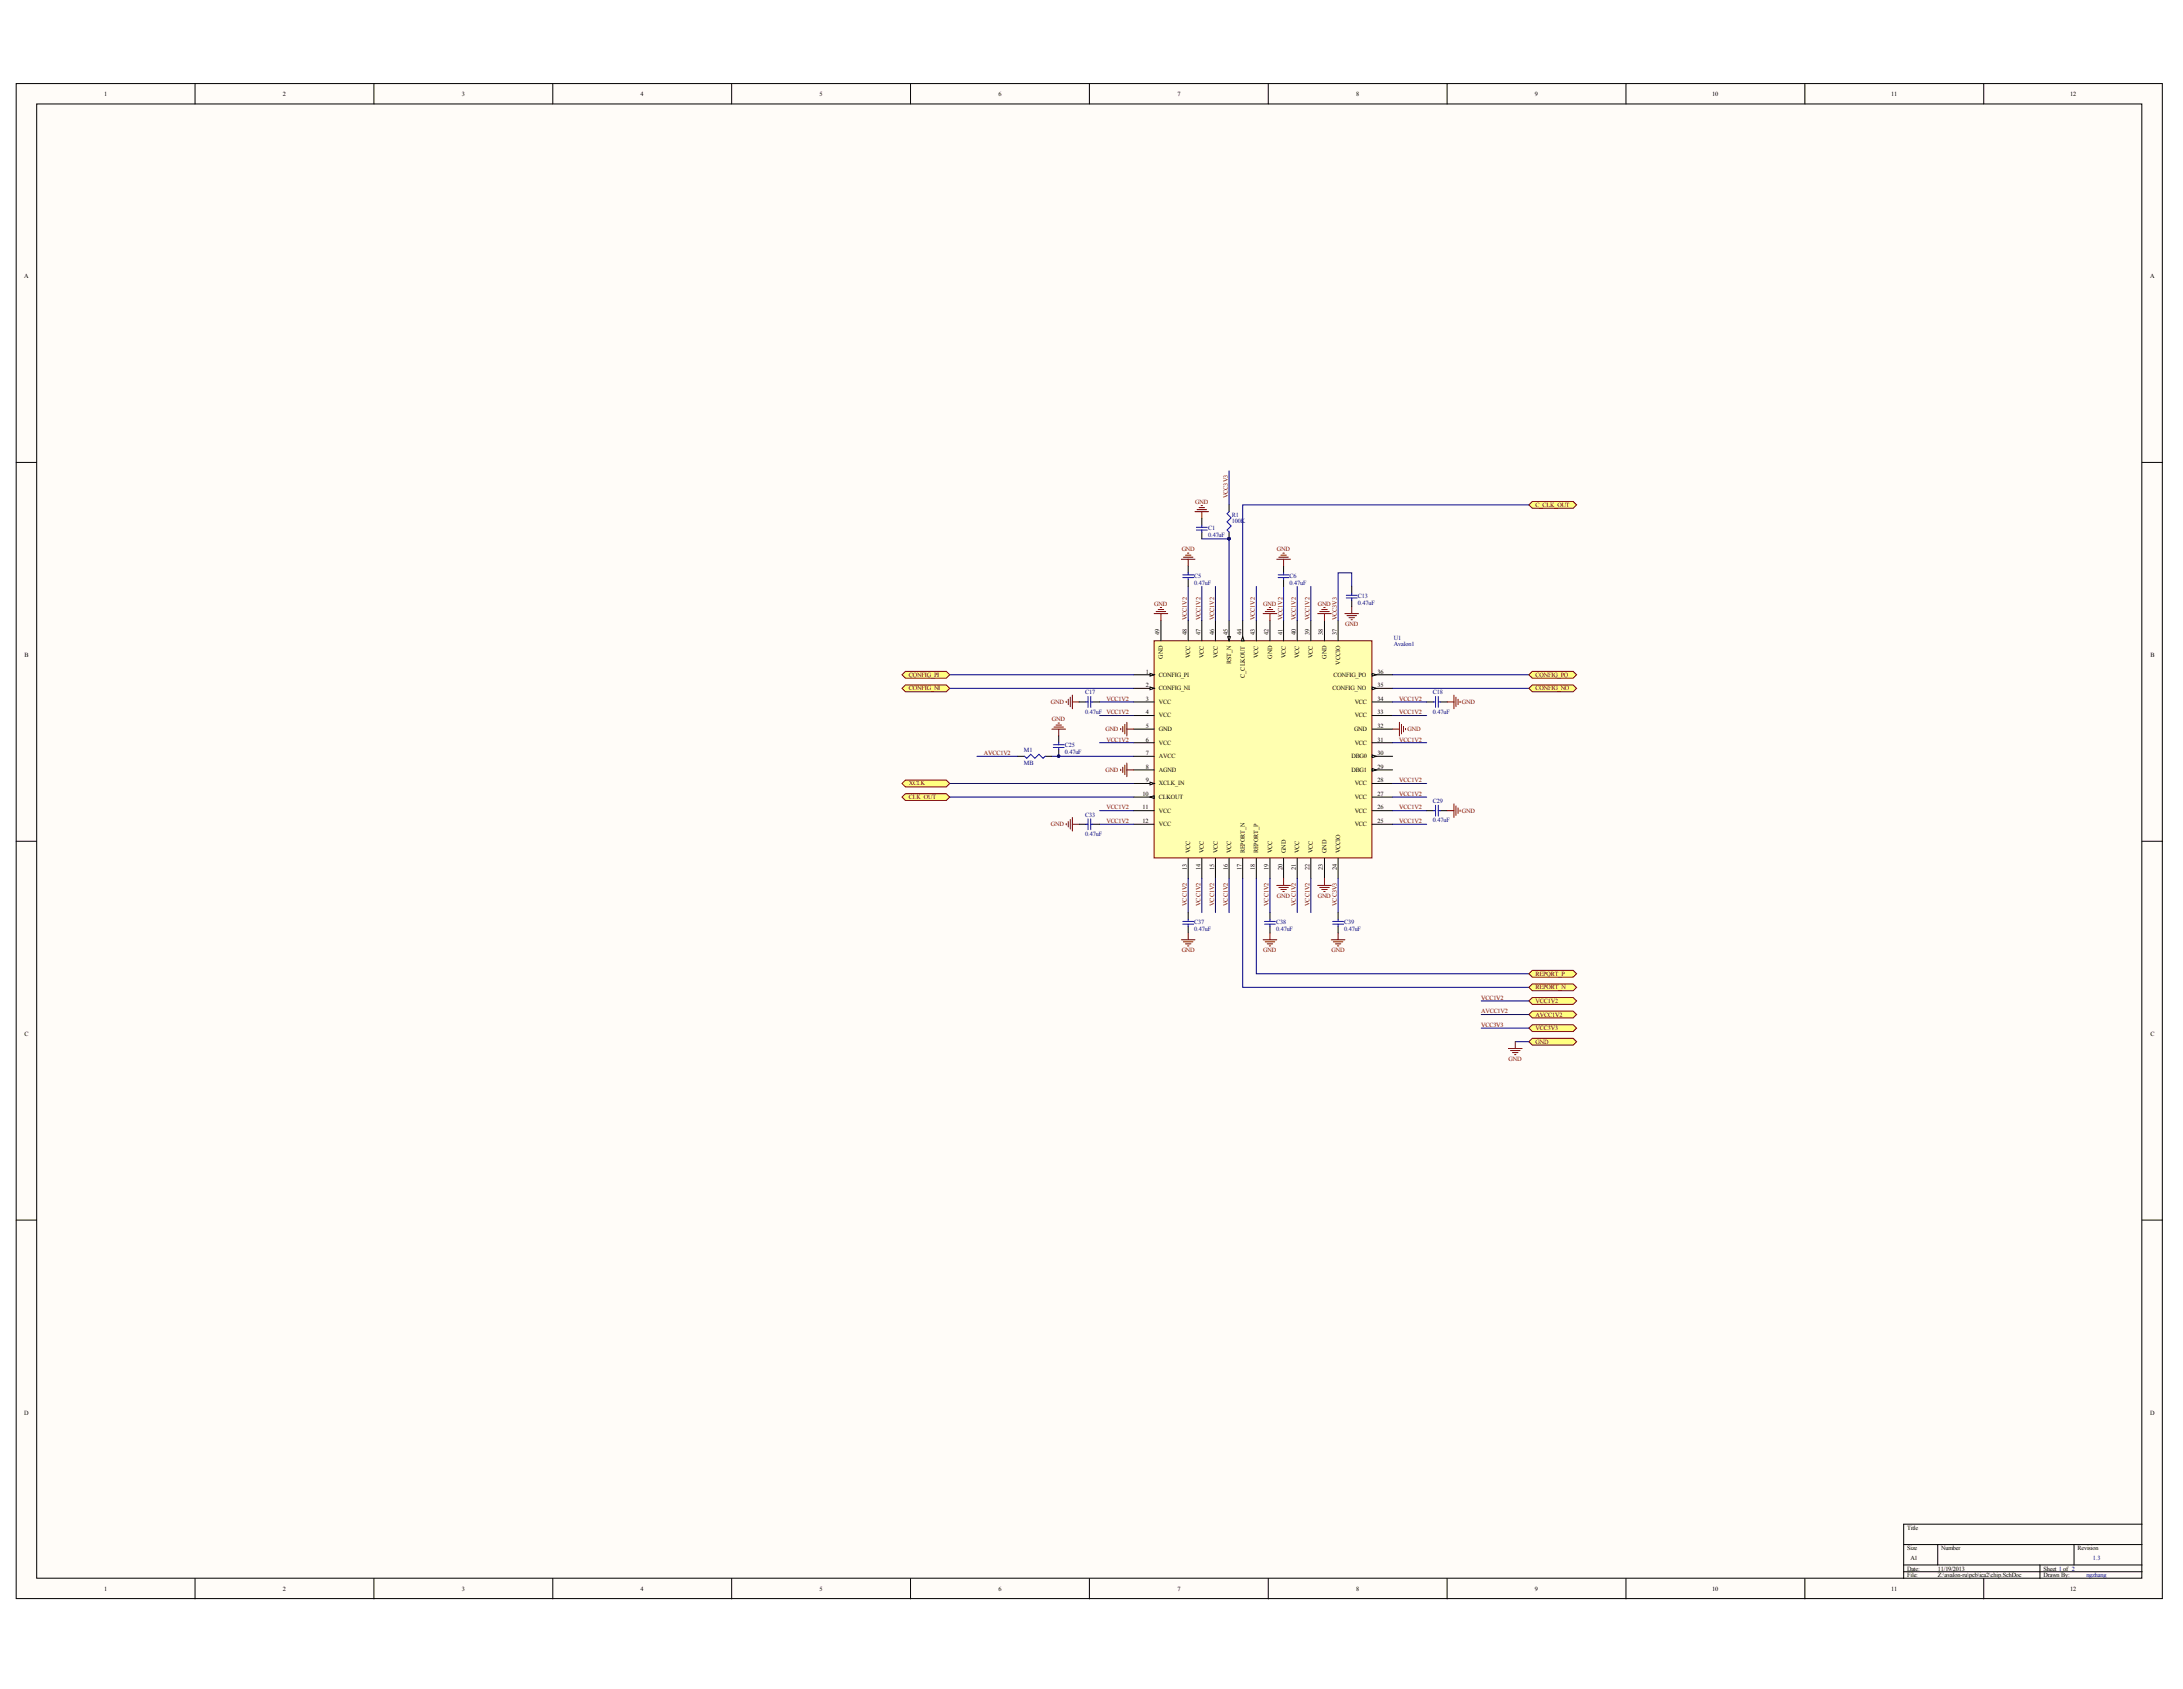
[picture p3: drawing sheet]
<svg xmlns="http://www.w3.org/2000/svg" width="279mm" height="216mm" viewBox="0 0 279 216" stroke-linecap="round" stroke-linejoin="round" font-family="sans-serif">
<defs><g id="words">
<g font-size=".8">
<text x="13.3" y="12.3">1</text>
<text x="36.2" y="12.3">2</text>
<text x="59" y="12.3">3</text>
<text x="81.9" y="12.3">4</text>
<text x="104.8" y="12.3">5</text>
<text x="127.6" y="12.3">6</text>
<text x="150.5" y="12.3">7</text>
<text x="173.3" y="12.3">8</text>
<text x="196.2" y="12.3">9</text>
<text x="218.9" y="12.3">10</text>
<text x="241.7" y="12.3">11</text>
<text x="264.6" y="12.3">12</text>
<text x="3.1" y="35.6">A</text>
<text x="274.8" y="35.6">A</text>
<text x="148.2" y="81.2" transform="rotate(-90 148.2 81.2)">49</text>
<text x="151.7" y="81.2" transform="rotate(-90 151.7 81.2)">48</text>
<text x="153.5" y="81.2" transform="rotate(-90 153.5 81.2)">47</text>
<text x="155.2" y="81.2" transform="rotate(-90 155.2 81.2)">46</text>
<text x="157" y="81.2" transform="rotate(-90 157 81.2)">45</text>
<text x="158.7" y="81.2" transform="rotate(-90 158.7 81.2)">44</text>
<text x="160.4" y="81.2" transform="rotate(-90 160.4 81.2)">43</text>
<text x="162.2" y="81.2" transform="rotate(-90 162.2 81.2)">42</text>
<text x="163.9" y="81.2" transform="rotate(-90 163.9 81.2)">41</text>
<text x="165.7" y="81.2" transform="rotate(-90 165.7 81.2)">40</text>
<text x="167.4" y="81.2" transform="rotate(-90 167.4 81.2)">39</text>
<text x="169.1" y="81.2" transform="rotate(-90 169.1 81.2)">38</text>
<text x="170.9" y="81.2" transform="rotate(-90 170.9 81.2)">37</text>
<text x="3.1" y="84">B</text>
<text x="146.5" y="86.1">1</text>
<text x="146.5" y="87.8">2</text>
<text x="146.5" y="89.6">3</text>
<text x="148.1" y="86.5">CONFIG_PI</text>
<text x="148.1" y="88.3">CONFIG_NI</text>
<text x="148.1" y="90">VCC</text>
<text x="148.6" y="84.2" transform="rotate(-90 148.6 84.2)">GND</text>
<text x="152.1" y="84.1" transform="rotate(-90 152.1 84.1)">VCC</text>
<text x="153.9" y="84.1" transform="rotate(-90 153.9 84.1)">VCC</text>
<text x="155.7" y="84.1" transform="rotate(-90 155.7 84.1)">VCC</text>
<text x="157.4" y="84.9" transform="rotate(-90 157.4 84.9)">RST_N</text>
<text x="159.1" y="86.6" transform="rotate(-90 159.1 86.6)">C_CLKOUT</text>
<text x="160.8" y="84.1" transform="rotate(-90 160.8 84.1)">VCC</text>
<text x="162.6" y="84.2" transform="rotate(-90 162.6 84.2)">GND</text>
<text x="164.3" y="84.1" transform="rotate(-90 164.3 84.1)">VCC</text>
<text x="166.1" y="84.1" transform="rotate(-90 166.1 84.1)">VCC</text>
<text x="167.8" y="84.1" transform="rotate(-90 167.8 84.1)">VCC</text>
<text x="169.6" y="84.2" transform="rotate(-90 169.6 84.2)">GND</text>
<text x="170.3" y="88.3">CONFIG_NO</text>
<text x="170.5" y="86.5">CONFIG_PO</text>
<text x="171.3" y="85" transform="rotate(-90 171.3 85)">VCCIO</text>
<text x="173.2" y="90">VCC</text>
<text x="176.1" y="89.6">34</text>
<text x="176.1" y="87.8">35</text>
<text x="176.1" y="86.1">36</text>
<text x="274.9" y="84">B</text>
<text x="146.5" y="91.3">4</text>
<text x="146.5" y="93">5</text>
<text x="146.5" y="94.8">6</text>
<text x="148.1" y="91.7">VCC</text>
<text x="148.1" y="93.5">GND</text>
<text x="148.1" y="95.2">VCC</text>
<text x="173.1" y="93.5">GND</text>
<text x="173.2" y="95.2">VCC</text>
<text x="173.2" y="91.7">VCC</text>
<text x="176.1" y="94.8">31</text>
<text x="176.1" y="93">32</text>
<text x="176.1" y="91.3">33</text>
<text x="146" y="101.7">10</text>
<text x="146.5" y="96.5">7</text>
<text x="146.5" y="98.2">8</text>
<text x="146.5" y="100">9</text>
<text x="148.1" y="96.9">AVCC</text>
<text x="148.1" y="98.7">AGND</text>
<text x="148.1" y="100.4">XCLK_IN</text>
<text x="172.7" y="98.7">DBG1</text>
<text x="172.7" y="96.9">DBG0</text>
<text x="173.2" y="100.4">VCC</text>
<text x="176.1" y="101.7">27</text>
<text x="176.1" y="100">28</text>
<text x="176.1" y="98.2">29</text>
<text x="176.1" y="96.5">30</text>
<text x="146" y="103.5">11</text>
<text x="146" y="105.2">12</text>
<text x="148.1" y="102.2">CLKOUT</text>
<text x="148.1" y="103.9">VCC</text>
<text x="148.1" y="105.6">VCC</text>
<text x="173.2" y="105.6">VCC</text>
<text x="173.2" y="103.9">VCC</text>
<text x="173.2" y="102.2">VCC</text>
<text x="176.1" y="105.2">25</text>
<text x="176.1" y="103.5">26</text>
<text x="151.7" y="111.2" transform="rotate(-90 151.7 111.2)">13</text>
<text x="152.1" y="109.1" transform="rotate(-90 152.1 109.1)">VCC</text>
<text x="153.5" y="111.2" transform="rotate(-90 153.5 111.2)">14</text>
<text x="153.9" y="109.1" transform="rotate(-90 153.9 109.1)">VCC</text>
<text x="155.2" y="111.2" transform="rotate(-90 155.2 111.2)">15</text>
<text x="155.7" y="109.1" transform="rotate(-90 155.7 109.1)">VCC</text>
<text x="157" y="111.2" transform="rotate(-90 157 111.2)">16</text>
<text x="157.4" y="109.1" transform="rotate(-90 157.4 109.1)">VCC</text>
<text x="158.7" y="111.2" transform="rotate(-90 158.7 111.2)">17</text>
<text x="159.1" y="109.1" transform="rotate(-90 159.1 109.1)">REPORT_N</text>
<text x="160.4" y="111.2" transform="rotate(-90 160.4 111.2)">18</text>
<text x="160.8" y="109.1" transform="rotate(-90 160.8 109.1)">REPORT_P</text>
<text x="162.2" y="111.2" transform="rotate(-90 162.2 111.2)">19</text>
<text x="162.6" y="109.1" transform="rotate(-90 162.6 109.1)">VCC</text>
<text x="163.9" y="111.2" transform="rotate(-90 163.9 111.2)">20</text>
<text x="164.3" y="109.1" transform="rotate(-90 164.3 109.1)">GND</text>
<text x="165.7" y="111.2" transform="rotate(-90 165.7 111.2)">21</text>
<text x="166.1" y="109.1" transform="rotate(-90 166.1 109.1)">VCC</text>
<text x="167.4" y="111.2" transform="rotate(-90 167.4 111.2)">22</text>
<text x="167.8" y="109.1" transform="rotate(-90 167.8 109.1)">VCC</text>
<text x="169.1" y="111.2" transform="rotate(-90 169.1 111.2)">23</text>
<text x="169.6" y="109.1" transform="rotate(-90 169.6 109.1)">GND</text>
<text x="170.9" y="111.2" transform="rotate(-90 170.9 111.2)">24</text>
<text x="171.3" y="109.1" transform="rotate(-90 171.3 109.1)">VCCIO</text>
<text x="3.1" y="132.4">C</text>
<text x="274.9" y="132.4">C</text>
<text x="3.1" y="180.9">D</text>
<text x="274.8" y="180.9">D</text>
<text x="243.8" y="195.5">Title</text>
<text x="13.3" y="203.3">1</text>
<text x="36.2" y="203.3">2</text>
<text x="59" y="203.3">3</text>
<text x="81.9" y="203.3">4</text>
<text x="104.8" y="203.3">5</text>
<text x="127.6" y="203.3">6</text>
<text x="150.5" y="203.3">7</text>
<text x="173.3" y="203.3">8</text>
<text x="196.2" y="203.3">9</text>
<text x="218.9" y="203.3">10</text>
<text x="241.7" y="203.3">11</text>
<text x="243.8" y="198.1">Size</text>
<text x="243.8" y="200.8">Date:</text>
<text x="243.8" y="201.6">File:</text>
<text x="244.2" y="199.5">A1</text>
<text x="247.7" y="200.8">11/19/2013</text>
<text x="247.7" y="201.6">Z:\avalon-ru\pcb\ica2\chip.SchDoc</text>
<text x="248.1" y="198.1">Number</text>
<text x="261.2" y="200.8">Sheet 1 of 2</text>
<text x="261.2" y="201.6">Drawn By:</text>
<text x="264.6" y="203.3">12</text>
<text x="265.6" y="198.1">Revision</text>
</g>
<g font-size=".8" fill="#800000">
<text x="152.8" y="64.4">GND</text>
<text x="157" y="63.7" transform="rotate(-90 157 63.7)">VCC3V3</text>
<text x="196.3" y="64.8">C_CLK_OUT</text>
<text x="151.1" y="70.5">GND</text>
<text x="163.2" y="70.5">GND</text>
<text x="147.5" y="77.4">GND</text>
<text x="161.5" y="77.4">GND</text>
<text x="168.4" y="77.4">GND</text>
<text x="151.7" y="79.3" transform="rotate(-90 151.7 79.3)">VCC1V2</text>
<text x="153.5" y="79.3" transform="rotate(-90 153.5 79.3)">VCC1V2</text>
<text x="155.2" y="79.3" transform="rotate(-90 155.2 79.3)">VCC1V2</text>
<text x="160.4" y="79.3" transform="rotate(-90 160.4 79.3)">VCC1V2</text>
<text x="163.9" y="79.3" transform="rotate(-90 163.9 79.3)">VCC1V2</text>
<text x="165.7" y="79.3" transform="rotate(-90 165.7 79.3)">VCC1V2</text>
<text x="167.4" y="79.3" transform="rotate(-90 167.4 79.3)">VCC1V2</text>
<text x="170.9" y="79.3" transform="rotate(-90 170.9 79.3)">VCC3V3</text>
<text x="171.9" y="80">GND</text>
<text x="116.2" y="86.5">CONFIG_PI</text>
<text x="116.2" y="88.3">CONFIG_NI</text>
<text x="134.3" y="90">GND</text>
<text x="141.4" y="89.6">VCC1V2</text>
<text x="178.9" y="89.6">VCC1V2</text>
<text x="186.9" y="90">GND</text>
<text x="196.3" y="86.5">CONFIG_PO</text>
<text x="196.3" y="88.3">CONFIG_NO</text>
<text x="134.5" y="92.2">GND</text>
<text x="141.3" y="93.5">GND</text>
<text x="141.4" y="94.8">VCC1V2</text>
<text x="178.9" y="91.3">VCC1V2</text>
<text x="178.9" y="94.8">VCC1V2</text>
<text x="179.9" y="93.5">GND</text>
<text x="116.2" y="100.4">XCLK</text>
<text x="125.8" y="96.5">AVCC1V2</text>
<text x="141.3" y="98.7">GND</text>
<text x="178.9" y="100">VCC1V2</text>
<text x="178.9" y="101.7">VCC1V2</text>
<text x="116.2" y="102.2">CLK_OUT</text>
<text x="134.3" y="105.6">GND</text>
<text x="141.4" y="105.2">VCC1V2</text>
<text x="141.4" y="103.5">VCC1V2</text>
<text x="178.9" y="103.5">VCC1V2</text>
<text x="178.9" y="105.2">VCC1V2</text>
<text x="186.9" y="103.9">GND</text>
<text x="151.7" y="115.8" transform="rotate(-90 151.7 115.8)">VCC1V2</text>
<text x="153.5" y="115.8" transform="rotate(-90 153.5 115.8)">VCC1V2</text>
<text x="155.2" y="115.8" transform="rotate(-90 155.2 115.8)">VCC1V2</text>
<text x="157" y="115.8" transform="rotate(-90 157 115.8)">VCC1V2</text>
<text x="162.2" y="115.8" transform="rotate(-90 162.2 115.8)">VCC1V2</text>
<text x="163.2" y="114.7">GND</text>
<text x="165.7" y="115.8" transform="rotate(-90 165.7 115.8)">VCC1V2</text>
<text x="167.4" y="115.8" transform="rotate(-90 167.4 115.8)">VCC1V2</text>
<text x="168.4" y="114.7">GND</text>
<text x="170.9" y="115.8" transform="rotate(-90 170.9 115.8)">VCC3V3</text>
<text x="151.1" y="121.7">GND</text>
<text x="161.5" y="121.7">GND</text>
<text x="170.2" y="121.7">GND</text>
<text x="196.3" y="124.7">REPORT_P</text>
<text x="189.3" y="127.8">VCC1V2</text>
<text x="189.3" y="129.5">AVCC1V2</text>
<text x="189.3" y="131.3">VCC3V3</text>
<text x="196.3" y="126.5">REPORT_N</text>
<text x="196.3" y="128.2">VCC1V2</text>
<text x="196.3" y="130">AVCC1V2</text>
<text x="196.3" y="131.7">VCC3V3</text>
<text x="192.8" y="135.6">GND</text>
<text x="196.3" y="133.4">GND</text>
</g>
<g font-size=".8" fill="#000080">
<text x="154.4" y="68.6">0.47uF</text>
<text x="154.4" y="67.8">C1</text>
<text x="157.5" y="66.9">100K</text>
<text x="157.5" y="66">R1</text>
<text x="152.7" y="74.7">0.47uF</text>
<text x="152.7" y="73.8">C5</text>
<text x="164.9" y="74.7">0.47uF</text>
<text x="164.9" y="73.8">C6</text>
<text x="173.6" y="77.3">0.47uF</text>
<text x="173.6" y="76.4">C13</text>
<text x="178.2" y="81.8">U1</text>
<text x="178.2" y="82.6">Avalon1</text>
<text x="138.7" y="88.8">C17</text>
<text x="183.2" y="88.8">C18</text>
<text x="136.1" y="95.5">C25</text>
<text x="138.7" y="91.2">0.47uF VCC1V2</text>
<text x="183.2" y="91.2">0.47uF</text>
<text x="130.9" y="97.7">MB</text>
<text x="130.9" y="96.2">M1</text>
<text x="136.1" y="96.4">0.47uF</text>
<text x="138.7" y="106.8">0.47uF</text>
<text x="138.7" y="104.4">C33</text>
<text x="183.2" y="105.1">0.47uF</text>
<text x="183.2" y="102.7">C29</text>
<text x="152.7" y="119">0.47uF</text>
<text x="152.7" y="118.2">C37</text>
<text x="163.1" y="119">0.47uF</text>
<text x="163.1" y="118.2">C38</text>
<text x="171.8" y="119">0.47uF</text>
<text x="171.8" y="118.2">C39</text>
<text x="266.7" y="201.6">ngzhang</text>
<text x="267.5" y="199.5">1.3</text>
</g>
</g></defs>
<g fill="#fffcf8" stroke="#000" stroke-width=".13">
<path d="M2.1 10.7h274.3v193.6h-274.3z"/>
<path d="M4.7 13.3h269.1v188.4h-269.1z"/>
</g>
<g fill="none" stroke="#000" stroke-width=".13">
<path d="M24.9 10.7v2.6M47.8 10.7v2.6M70.7 10.7v2.6M93.5 10.7v2.6M116.4 10.7v2.6M139.3 10.7v2.6M162.1 10.7v2.6M185 10.7v2.6M207.8 10.7v2.6M230.7 10.7v2.6M253.6 10.7v2.6M2.1 59.1h2.6"/>
<path d="M273.8 59.1h2.6M2.1 107.5h2.6M273.8 107.5h2.6M2.1 156h2.6M273.8 156h2.6M243.3 197.4h30.5M247.7 197.4v2.6M265.1 197.4v2.6M273.8 194.8h-30.5v7M24.9 201.8v2.6M47.8 201.8v2.6M70.7 201.8v2.6"/>
<path d="M93.5 201.8v2.6M116.4 201.8v2.6M139.3 201.8v2.6M162.1 201.8v2.6M185 201.8v2.6M207.8 201.8v2.6M230.7 201.8v2.6M243.3 200h30.5M243.3 200.9h30.5M253.6 201.8v2.6M260.8 200v1.8"/>
</g>
<path d="M147.5 81.9h27.9v27.8h-27.9z" fill="#ffffb0" stroke="#800000" stroke-width=".13"/>
<path d="M144.9 86.3h2.6" fill="none" stroke="#000" stroke-width=".13"/>
<path d="M147 86.1l.5 .2-.5 .1z" fill="#fffcf8" stroke="#000" stroke-width=".13"/>
<path d="M144.9 88h2.6" fill="none" stroke="#000" stroke-width=".13"/>
<path d="M147 87.8l.5 .2-.5 .2z" fill="#fffcf8" stroke="#000" stroke-width=".13"/>
<path d="M144.9 89.7h2.6M144.9 91.5h2.6M144.9 93.2h2.6M144.9 94.9h2.6M144.9 96.7h2.6M144.9 98.4h2.6M144.9 100.2h2.6" fill="none" stroke="#000" stroke-width=".13"/>
<path d="M147 100l.5 .2-.5 .1z" fill="#fffcf8" stroke="#000" stroke-width=".13"/>
<path d="M144.9 101.9h2.6" fill="none" stroke="#000" stroke-width=".13"/>
<path d="M147 101.9l.5-.2v.4z" fill="#fffcf8" stroke="#000" stroke-width=".13"/>
<g fill="none" stroke="#000" stroke-width=".13">
<path d="M175.4 98.4h2.6M144.9 103.6h2.6M144.9 105.4h2.6M151.9 109.7v2.6M153.6 109.7v2.6M155.4 109.7v2.6M157.1 109.7v2.6M158.9 109.7v2.6M160.6 109.7v2.6M162.3 109.7v2.6M164.1 109.7v2.6M165.8 109.7v2.6"/>
<path d="M167.6 109.7v2.6M169.3 109.7v2.6M171 109.7v2.6M175.4 103.6h2.6M175.4 105.4h2.6M175.4 101.9h2.6M175.4 100.2h2.6"/>
</g>
<path d="M175.4 98.2l.5 .2-.5 .2z" fill="#fffcf8" stroke="#000" stroke-width=".13"/>
<path d="M175.4 96.7h2.6" fill="none" stroke="#000" stroke-width=".13"/>
<path d="M175.4 96.5l.5 .2-.5 .2z" fill="#fffcf8" stroke="#000" stroke-width=".13"/>
<path d="M175.4 94.9h2.6M175.4 93.2h2.6M175.4 91.5h2.6M175.4 89.7h2.6M175.4 88h2.6" fill="none" stroke="#000" stroke-width=".13"/>
<path d="M175.4 87.8l.5 .2-.5 .2z" fill="#fffcf8" stroke="#000" stroke-width=".13"/>
<path d="M175.4 86.3h2.6" fill="none" stroke="#000" stroke-width=".13"/>
<path d="M175.4 86.1l.5 .2-.5 .1z" fill="#fffcf8" stroke="#000" stroke-width=".13"/>
<path d="M158.9 79.3v2.6M160.6 79.3v2.6M162.3 79.3v2.6M164.1 79.3v2.6M165.8 79.3v2.6M167.6 79.3v2.6M169.3 79.3v2.6M171 79.3v2.6" fill="none" stroke="#000" stroke-width=".13"/>
<path d="M158.9 81.4l.1 .5h-.3z" fill="#fffcf8" stroke="#000" stroke-width=".13"/>
<path d="M157.1 79.3v2.6" fill="none" stroke="#000" stroke-width=".13"/>
<path d="M156.9 81.4h.4l-.2 .5z" fill="#fffcf8" stroke="#000" stroke-width=".13"/>
<path d="M148.4 79.3v2.6M151.9 79.3v2.6M153.6 79.3v2.6M155.4 79.3v2.6" fill="none" stroke="#000" stroke-width=".13"/>
<g fill="none" stroke="#000080" stroke-width=".13">
<path d="M151.9 75v4.3M153.6 75v4.3M155.4 75v4.3M157.1 60.2v4.3M160.6 75v4.3M164.1 75v4.3M165.8 75v4.3M167.6 75v4.3M172.8 75v-1.8h-1.8v6.1M121.4 86.3h23.5M121.4 88h23.5M124.9 96.7h5.2"/>
<path d="M134.5 96.7h10.4M140.6 89.7h4.3M140.6 91.5h4.3M140.6 94.9h4.3M178 86.3h17.4M178 88h17.4M178 89.7h4.4M178 91.5h4.4M178 94.9h4.4M121.4 100.2h23.5M121.4 101.9h23.5M140.6 103.6h4.3"/>
<path d="M140.6 105.4h4.3M151.9 112.3v4.4M153.6 112.3v4.4M155.4 112.3v4.4M157.1 112.3v4.4M158.9 112.3v13.9h36.5M160.6 112.3v12.2h34.8M162.3 112.3v4.4M165.8 112.3v4.4M167.6 112.3v4.4M171 112.3v4.4M178 100.2h4.4"/>
<path d="M178 101.9h4.4M178 103.6h4.4M178 105.4h4.4"/>
</g>
<g fill="none" stroke="#800000" stroke-width=".13">
<path d="M151 71.5h1.8M151.3 71.2h1.2M151.5 71h.7M151.8 70.7h.2M151.9 71.5v.9M152.8 65.4h1.7M153 65.1h1.2M153.3 64.9h.7M153.5 64.6h.2M153.6 65.4v.9M163.2 71.5h1.7M163.5 71.2h1.2"/>
<path d="M163.7 71h.7M164 70.7h.2M164.1 71.5v.9M171.9 78.4h1.8M172.2 78.7h1.2M172.4 79h.7M172.7 79.2h.2M172.8 77.6v.8M134.5 93.2h1.7M134.7 92.9h1.2M135 92.7h.7M135.2 92.4h.2"/>
<path d="M135.3 93.2v.9M136.3 89.6v.2M136.6 89.4v.7M136.8 89.1v1.2M137.1 88.9v1.7M137.1 89.7h.8M185 89.7h.9M185.9 88.9v1.7M186.1 89.1v1.2M186.4 89.4v.7M186.6 89.6v.2M136.3 105.3v.2"/>
<path d="M136.6 105v.7M136.8 104.8v1.2M137.1 104.5v1.7M137.1 105.4h.8M151.9 119.3v.8M162.3 119.3v.8M171 119.3v.8M185 103.6h.9M185.9 102.8v1.7M186.1 103v1.2M186.4 103.3v.7M186.6 103.5v.2"/>
<path d="M151 120.1h1.8M151.3 120.4h1.2M151.5 120.7h.7M151.8 120.9h.2M161.5 120.1h1.7M161.7 120.4h1.2M162 120.7h.7M162.2 120.9h.2M170.2 120.1h1.7M170.4 120.4h1.3M170.7 120.7h.7M171 120.9h.1"/>
</g>
<g fill="#ffff80" stroke="#800000" stroke-width=".13">
<path d="M115.3 86.3l.4-.5h5.3l.4 .5-.4 .4h-5.3z" fill-rule="evenodd"/>
<path d="M115.3 88l.4-.4h5.3l.4 .4-.4 .4h-5.3z" fill-rule="evenodd"/>
<path d="M195.4 86.3l.5-.5h5.2l.4 .5-.4 .4h-5.2z" fill-rule="evenodd"/>
<path d="M195.4 88l.5-.4h5.2l.4 .4-.4 .4h-5.2z" fill-rule="evenodd"/>
<path d="M195.4 124.5l.5-.5h5.2l.4 .5-.4 .4h-5.2z" fill-rule="evenodd"/>
<path d="M195.4 126.2l.5-.4h5.2l.4 .4-.4 .4h-5.2z" fill-rule="evenodd"/>
<path d="M195.4 64.5l.5-.4h5.2l.4 .4-.4 .5h-5.2z" fill-rule="evenodd"/>
<path d="M115.3 101.9l.4-.4h5.3l.4 .4-.4 .4h-5.3z" fill-rule="evenodd"/>
<path d="M115.3 100.2l.4-.5h5.3l.4 .5-.4 .4h-5.3z" fill-rule="evenodd"/>
</g>
<g fill="none" stroke="#800000" stroke-width=".13">
<path d="M147.5 78.4h1.8M147.8 78.2h1.2M148.1 77.9h.6M148.3 77.7h.2M148.4 78.4v.9M161.5 78.4h1.7M161.7 78.2h1.2M162 77.9h.7M162.2 77.7h.2M162.3 78.4v.9M168.4 78.4h1.8M168.7 78.2h1.2"/>
<path d="M169 77.9h.7M169.2 77.7h.2M169.3 78.4v.9M143.3 93.1v.2M143.3 98.3v.2M143.5 92.9v.7M143.5 98.1v.7M143.8 92.6v1.2M143.8 97.8v1.2M144 92.3v1.8M144 97.5v1.8M144 98.4h.9"/>
<path d="M144 93.2h.9M178 93.2h.9M178.9 92.3v1.8M179.1 92.6v1.2M179.4 92.9v.7M179.7 93.1v.2M163.2 113.2h1.7M163.5 113.4h1.2M163.7 113.7h.7M164 114h.2M164.1 112.3v.9M168.4 113.2h1.8"/>
<path d="M168.7 113.4h1.2M169 113.7h.7M169.2 114h.2M169.3 112.3v.9"/>
</g>
<path d="M195.4 127.9l.5-.4h5.2l.4 .4-.4 .5h-5.2z" fill-rule="evenodd" fill="#ffff80" stroke="#800000" stroke-width=".13"/>
<path d="M189.3 127.9h6.1" fill="none" stroke="#000080" stroke-width=".13"/>
<path d="M195.4 129.7l.5-.4h5.2l.4 .4-.4 .4h-5.2z" fill-rule="evenodd" fill="#ffff80" stroke="#800000" stroke-width=".13"/>
<path d="M189.3 129.7h6.1" fill="none" stroke="#000080" stroke-width=".13"/>
<path d="M195.4 131.4l.5-.4h5.2l.4 .4-.4 .5h-5.2z" fill-rule="evenodd" fill="#ffff80" stroke="#800000" stroke-width=".13"/>
<path d="M189.3 131.4h6.1" fill="none" stroke="#000080" stroke-width=".13"/>
<path d="M195.4 133.2l.5-.5h5.2l.4 .5-.4 .4h-5.2z" fill-rule="evenodd" fill="#ffff80" stroke="#800000" stroke-width=".13"/>
<path d="M153.6 68.9h3.5v10.4M195.4 64.5h-36.5v14.8M193.7 133.2h1.7" fill="none" stroke="#000080" stroke-width=".13"/>
<path d="M192.8 134h1.8M193.1 134.3h1.2M193.3 134.5h.7M193.6 134.8h.2M193.7 133.2v.8" fill="none" stroke="#800000" stroke-width=".13"/>
<g fill="none" stroke="#000" stroke-width=".13">
<path d="M151.9 72.4v.8M151.9 74.1v.9M153.6 66.3v.8M153.6 68v.9M157.1 64.5v.9M157.1 68v.9M164.1 72.4v.8M164.1 74.1v.9M172.8 75v.8M172.8 76.7v.9M130.1 96.7h.9M133.6 96.7h.9"/>
<path d="M135.3 94.1v.8M135.3 95.8v.9M137.9 89.7h.9M139.7 89.7h.9M182.4 89.7h.8M184.1 89.7h.9M137.9 105.4h.9M139.7 105.4h.9M151.9 116.7v.8M151.9 118.4v.9M162.3 116.7v.8M162.3 118.4v.9"/>
<path d="M171 116.7v.8M171 118.4v.9M182.4 103.6h.8M184.1 103.6h.9"/>
</g>
<g fill="#000080" stroke="#000080" stroke-width=".13">
<circle cx="157.1" cy="68.9" r=".15"/>
<circle cx="135.3" cy="96.7" r=".15"/>
</g>
<g fill="none" stroke="#00f" stroke-width=".13">
<path d="M151.2 73.5h1.4M151.2 73.8h1.4M151.9 73.2v.3M151.9 73.8v.3M152.9 67.4h1.4M152.9 67.8h1.4M153.6 67.1v.3M153.6 67.8v.2M157.1 65.4l-.3 .3 .6 .5-.6 .5 .6 .5-.6 .6 .3 .2M163.4 73.5h1.4M163.4 73.8h1.4M164.1 73.2v.3"/>
<path d="M164.1 73.8v.3M172.1 76.1h1.4M172.1 76.4h1.4M172.8 75.8v.3M172.8 76.4v.3M131 96.7l.2 .2 .6-.5 .5 .5 .5-.5 .5 .5 .3-.2M134.6 95.5h1.4M134.6 95.2h1.4M135.3 94.9v.3M135.3 95.5v.3M138.8 89.7h.3M139.1 89v1.4"/>
<path d="M139.4 89.7h.3M139.4 89v1.4M183.2 89.7h.3M183.5 89v1.4M183.9 89v1.4M183.9 89.7h.2M138.8 105.4h.3M139.1 104.7v1.4M139.4 104.7v1.4M139.4 105.4h.3M151.2 117.8h1.4M151.2 118.1h1.4"/>
<path d="M151.9 117.5v.3M151.9 118.1v.3M161.6 117.8h1.4M161.6 118.1h1.4M162.3 117.5v.3M162.3 118.1v.3M170.3 117.8h1.4M170.3 118.1h1.4M171 117.5v.3M171 118.1v.3M183.2 103.6h.3M183.5 102.9v1.4"/>
<path d="M183.9 102.9v1.4M183.9 103.6h.2"/>
</g>
<use href="#words"/>
</svg>
